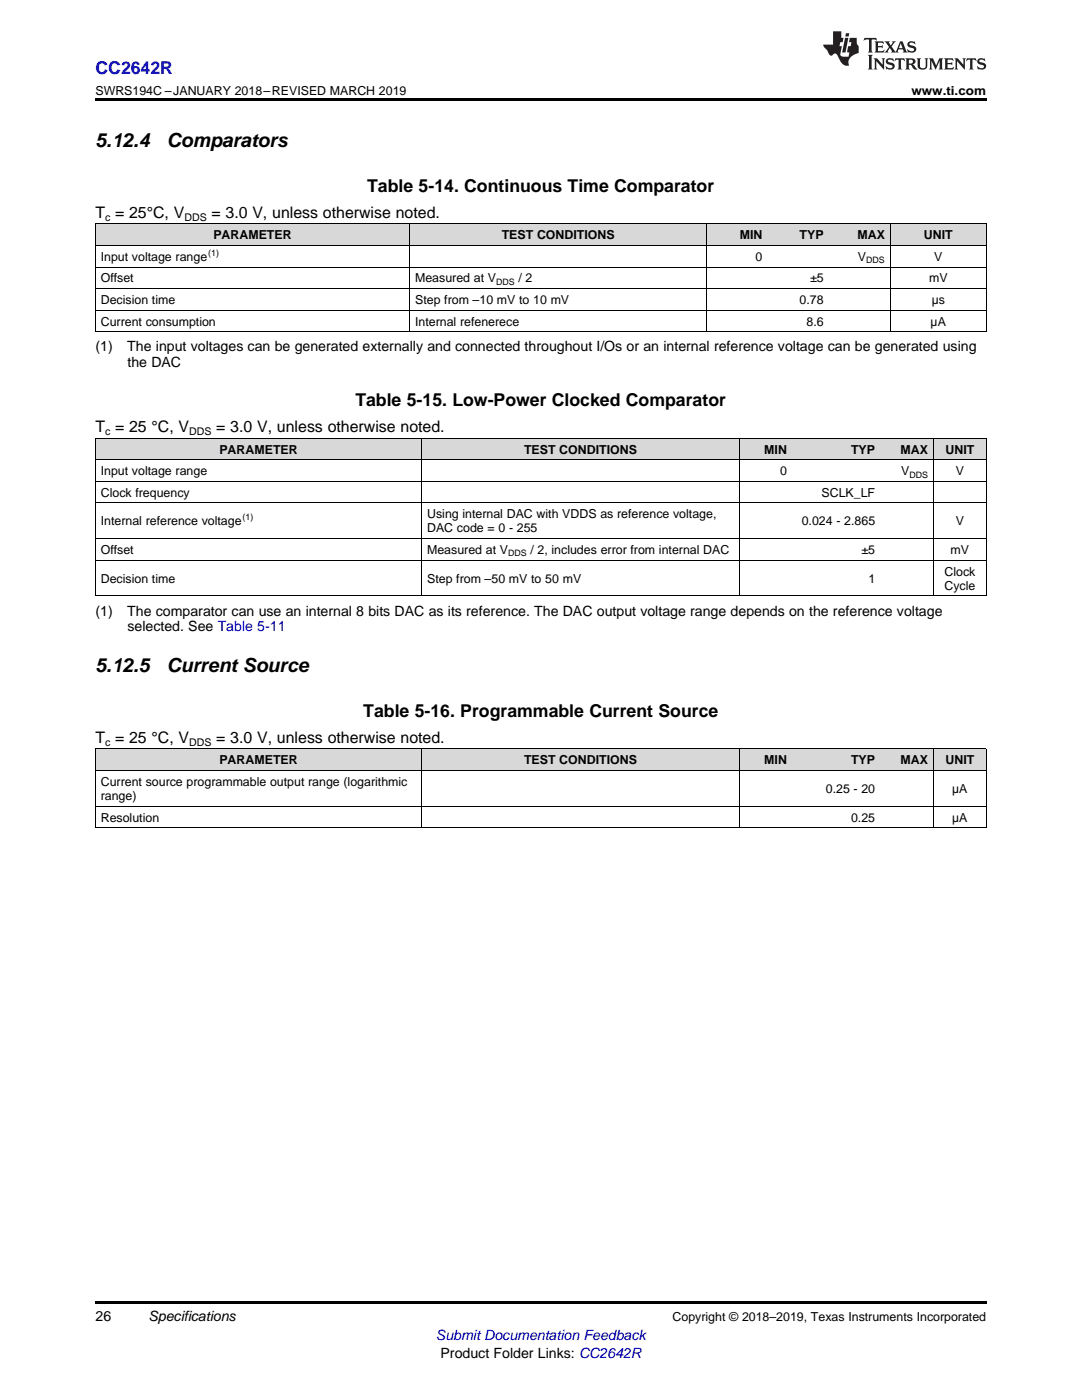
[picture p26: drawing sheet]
<svg xmlns="http://www.w3.org/2000/svg" width="216mm" height="279mm" viewBox="0 0 216 279" stroke-linecap="round" stroke-linejoin="round" font-family="sans-serif">
<defs><g id="words">
<g font-size="3.9">
<text x="19" y="29.3">5.12.4</text>
<text x="33.3" y="29.3">Comparators</text>
<text x="19" y="134.1">5.12.5</text>
<text x="33.3" y="134.1">Current Source</text>
</g>
<text font-size="3.5" fill="#00f" x="19" y="14.8">CC2642R</text>
<g font-size="3.5">
<text x="73.3" y="38.3">Table 5-14. Continuous Time Comparator</text>
<text x="70.9" y="81.1">Table 5-15. Low-Power Clocked Comparator</text>
<text x="72.5" y="143.1">Table 5-16. Programmable Current Source</text>
</g>
<g font-size="3.2">
<text x="19" y="43.5">T = 25°C, V</text>
<text x="42.2" y="43.5">= 3.0 V, unless otherwise noted.</text>
<text x="19" y="86.2">T = 25 °C, V</text>
<text x="43.1" y="86.2">= 3.0 V, unless otherwise noted.</text>
<text x="19" y="148.2">T = 25 °C, V</text>
<text x="43.1" y="148.2">= 3.0 V, unless otherwise noted.</text>
</g>
<g font-size="2.8">
<text x="19" y="70.1">(1)</text>
<text x="25.4" y="70.1">The input voltages can be generated externally and connected throughout I/Os or an internal reference voltage can be generated using</text>
<text x="25.4" y="73.3">the DAC</text>
<text x="19" y="122.8">(1)</text>
<text x="25.4" y="122.8">The comparator can use an internal 8 bits DAC as its reference. The DAC output voltage range depends on the reference voltage</text>
<text x="25.4" y="126">selected. See Table 5-11</text>
<text x="19" y="263.6">26</text>
<text x="29.6" y="263.6">Specifications</text>
<text x="87.9" y="270.9">Product Folder Links: CC2642R</text>
</g>
<text font-size="2.8" fill="#00f" x="87" y="267.4">Submit Documentation Feedback</text>
<g font-size="2.5">
<text x="19" y="19">SWRS194C –JANUARY 2018–REVISED MARCH 2019</text>
<text x="181.9" y="19">www.ti.com</text>
<text x="42.6" y="47.8">PARAMETER</text>
<text x="100.1" y="47.8">TEST CONDITIONS</text>
<text x="147.6" y="47.8">MIN</text>
<text x="159.6" y="47.8">TYP</text>
<text x="171.1" y="47.8">MAX</text>
<text x="184.4" y="47.8">UNIT</text>
<text x="20.1" y="52.1">Input voltage range</text>
<text x="150.8" y="52.1">0</text>
<text x="171.2" y="52.1">V</text>
<text x="186.4" y="52.1">V</text>
<text x="20.1" y="56.4">Offset</text>
<text x="82.8" y="56.4">Measured at V</text>
<text x="103.4" y="56.4">/ 2</text>
<text x="161.6" y="56.4">±5</text>
<text x="185.4" y="56.4">mV</text>
<text x="20.1" y="60.7">Decision time</text>
<text x="20.1" y="65">Current consumption</text>
<text x="82.8" y="60.7">Step from –10 mV to 10 mV</text>
<text x="82.8" y="65">Internal refenerece</text>
<text x="159.6" y="60.7">0.78</text>
<text x="160.9" y="65">8.6</text>
<text x="185.7" y="65">µA</text>
<text x="185.9" y="60.7">µs</text>
<text x="20.1" y="94.8">Input voltage range</text>
<text x="43.8" y="90.5">PARAMETER</text>
<text x="104.6" y="90.5">TEST CONDITIONS</text>
<text x="152.5" y="90.5">MIN</text>
<text x="155.6" y="94.8">0</text>
<text x="169.8" y="90.5">TYP</text>
<text x="179.7" y="90.5">MAX</text>
<text x="179.8" y="94.8">V</text>
<text x="188.7" y="90.5">UNIT</text>
<text x="190.7" y="94.8">V</text>
<text x="20.1" y="99.1">Clock frequency</text>
<text x="163.9" y="99.1">SCLK_LF</text>
<text x="20.1" y="104.8">Internal reference voltage</text>
<text x="85.2" y="103.4">Using internal DAC with VDDS as reference voltage,</text>
<text x="85.2" y="106.3">DAC code = 0 - 255</text>
<text x="160" y="104.8">0.024 - 2.865</text>
<text x="190.7" y="104.8">V</text>
<text x="20.1" y="110.6">Offset</text>
<text x="85.2" y="110.6">Measured at V</text>
<text x="105.8" y="110.6">/ 2, includes error from internal DAC</text>
<text x="171.9" y="110.6">±5</text>
<text x="189.7" y="110.6">mV</text>
<text x="20.1" y="116.3">Decision time</text>
<text x="85.2" y="116.3">Step from –50 mV to 50 mV</text>
<text x="173.3" y="116.3">1</text>
<text x="188.5" y="114.9">Clock</text>
<text x="188.5" y="117.7">Cycle</text>
<text x="43.8" y="152.5">PARAMETER</text>
<text x="104.6" y="152.5">TEST CONDITIONS</text>
<text x="152.5" y="152.5">MIN</text>
<text x="169.8" y="152.5">TYP</text>
<text x="179.7" y="152.5">MAX</text>
<text x="188.7" y="152.5">UNIT</text>
<text x="20.1" y="156.8">Current source programmable output range (logarithmic</text>
<text x="20.1" y="159.7">range)</text>
<text x="164.8" y="158.3">0.25 - 20</text>
<text x="190" y="158.3">µA</text>
<text x="20.1" y="164">Resolution</text>
<text x="169.8" y="164">0.25</text>
<text x="190" y="164">µA</text>
<text x="134.2" y="263.6">Copyright © 2018–2019, Texas Instruments Incorporated</text>
</g>
<g font-size="2.1">
<text x="21" y="44.1">c</text>
<text x="36.8" y="44.1">DDS</text>
<text x="21" y="86.9">c</text>
<text x="37.7" y="86.9">DDS</text>
<text x="21" y="148.9">c</text>
<text x="37.7" y="148.9">DDS</text>
</g>
<g font-size="1.8">
<text x="41.6" y="51.1">(1)</text>
<text x="172.8" y="52.6">DDS</text>
<text x="99" y="56.9">DDS</text>
<text x="181.5" y="95.3">DDS</text>
<text x="48.4" y="103.9">(1)</text>
<text x="101.4" y="111.1">DDS</text>
</g>
</g></defs>
<g fill="#d8d8d8">
<path d="M19 149.5h65.2v4.3h-65.2z"/>
<path d="M84.2 149.5h63.3v4.3h-63.3z"/>
<path d="M147.5 149.5h10.6v4.3h-10.6z"/>
<path d="M158.1 149.5h17.6v4.3h-17.6z"/>
<path d="M175.7 149.5h10.6v4.3h-10.6z"/>
<path d="M186.3 149.5h10.5v4.3h-10.5z"/>
<path d="M19 87.5h65.2v4.3h-65.2z"/>
<path d="M84.2 87.5h63.3v4.3h-63.3z"/>
<path d="M147.5 87.5h10.6v4.3h-10.6z"/>
<path d="M158.1 87.5h17.6v4.3h-17.6z"/>
<path d="M175.7 87.5h10.6v4.3h-10.6z"/>
<path d="M186.3 87.5h10.5v4.3h-10.5z"/>
<path d="M19 44.7h62.8v4.3h-62.8z"/>
<path d="M81.8 44.7h59.2v4.3h-59.2z"/>
<path d="M141 44.7h12.2v4.3h-12.2z"/>
<path d="M153.2 44.7h12.3v4.3h-12.3z"/>
<path d="M165.5 44.7h12.2v4.3h-12.2z"/>
<path d="M177.7 44.7h19.1v4.3h-19.1z"/>
</g>
<path d="M19 19.5h177.8v.5h-177.8zM19 259.7h177.8v.5h-177.8z" fill="#000"/>
<g fill="none" stroke="#000" stroke-width=".2">
<path d="M19 57.6h177.8M19 53.3h177.8M19 49h177.8M19 44.7h177.8M19.1 44.7v21.6M81.7 44.7v21.6M141 44.7v21.6M177.6 44.7v21.6M196.8 44.7v21.6M19 66.2h177.8M19 61.9h177.8M19 96h177.8"/>
<path d="M19 91.7h177.8M19 87.4h177.8M19.1 87.5v31.5M84.1 87.5v31.5M147.5 87.5v31.5M186.2 87.5v31.5M196.8 87.5v31.5M19 118.9h177.8M19 111.8h177.8M19 107.5h177.8M19 100.3h177.8M19 153.8h177.8"/>
<path d="M19 149.5h177.8M19.1 149.5v15.7M84.1 149.5v15.7M147.5 149.5v15.7M186.2 149.5v15.7M196.8 149.5v15.7M19 165.2h177.8M19 160.9h177.8"/>
</g>
<g fill="#231f20">
<path d="M172.5 7.6l-.1 .5 .4-.2h.6v.1v2.1l-.2 .4h.9l-.2-.4v-2.1l.1-.1h.5l.5 .2-.2-.5zM174.5 8.3l.2 .3v1.5l-.2 .4h1.8l.2-.6a1.04 1.04 0 0 1-1.3 .2v-.7h.6l.3 .2v-.6l-.3 .2h-.6v-.6l.8-.1 .4 .3-.2-.5zM176.5 8.3l.9 1.1-.9 1.1h.8l-.2-.2 .4-.7 .5 .7-.2 .2h1.5l-.2-.2 .2-.4h.9l.1 .4-.2 .2h1l-.3-.3-.7-1.9h-.5l-.9 2-.8-1 .9-1h-.8l.1 .3-.4 .5-.3-.6 .1-.2zM179.7 8.6l.4 1h-.7zM181.3 8.4a.63 .63 0 0 0-.2 .7 .63 .63 0 0 0 .6 .4l.6 .2 .1 .2a.75 .75 0 0 1-.7 .4 .75 .75 0 0 1-.6-.5l.1 .7 .1-.1a1.11 1.11 0 0 0 1.5-.6 1.13 1.13 0 0 0-1.2-.8l-.1-.4a1.04 1.04 0 0 1 1.2 .2l-.2-.5-.2 .1-.4-.2zM173.2 10.9l.2 .4v2.2l-.2 .4h1l-.3-.4v-2.2l.3-.4zM174.3 11.6l.3 .4v1.5l-.3 .4h.8l-.2-.4v-1.3l1.5 1.7v-1.9l.2-.4h-.7l.2 .4v.9l-1.1-1.3zM177 11.8a.62 .62 0 0 0-.2 .7 .62 .62 0 0 0 .6 .4l.6 .1 .1 .3a.76 .76 0 0 1-.7 .3 .76 .76 0 0 1-.7-.4l.2 .7 .1-.1a1.11 1.11 0 0 0 1.5-.6 1.13 1.13 0 0 0-1.2-.8l-.1-.4a1.04 1.04 0 0 1 1.2 .2l-.2-.6-.2 .1-.5-.1zM178.7 11.6l-.2 .6a.61 .61 0 0 1 .8-.3v1.6l-.2 .4h.9l-.2-.4v-1.6a.63 .63 0 0 1 .7 .3l-.1-.6zM180.6 11.6l.3 .4v1.5l-.3 .4h1l-.2-.2-.1-.8 .6 .2a.76 .76 0 0 0 1.2 .7l-1-1a.58 .58 0 0 0 .6-.5 .58 .58 0 0 0-.5-.6zM181.4 11.9h.1a.45 .45 0 0 1 .5 .1 .45 .45 0 0 1 .1 .5l-.8 .2zM182.9 11.6l.2 .2a2.17 2.17 0 0 0 .3 1.9 .99 .99 0 0 0 1.6-.6v-1.1l.2-.4h-.7l.2 .2a1.92 1.92 0 0 1-.2 1.8 .6 .6 0 0 1-.9-.5v-1.1l.2-.4zM185.4 11.6l.2 .4v1.5l-.2 .4h.7l-.2-.4v-1.4l.8 1.8 .8-1.8v1.4l-.2 .4h.9l-.2-.4v-1.5l.2-.4h-.8l-.6 1.5-.6-1.5zM188.4 11.6l.2 .4v1.5l-.2 .4h1.8l.1-.6a1.04 1.04 0 0 1-1.2 .1v-.6h.5l.4 .2v-.6l-.4 .2h-.5v-.7h.8l.3 .3-.1-.6zM190.5 11.6l.2 .4v1.5l-.2 .4h.7l-.2-.4v-1.3l1.5 1.7v-1.9l.2-.4h-.7l.2 .4v.9l-1.1-1.3zM192.9 11.6l-.1 .6a.61 .61 0 0 1 .7-.3l.1 1.6-.3 .4h1l-.3-.4 .1-1.6a.63 .63 0 0 1 .7 .3l-.1-.6zM195.2 11.8a.62 .62 0 0 0-.2 .7 .62 .62 0 0 0 .6 .4l.6 .1 .1 .3a.76 .76 0 0 1-.7 .3 .76 .76 0 0 1-.6-.4l.1 .7 .1-.1a1.11 1.11 0 0 0 1.6-.6 1.13 1.13 0 0 0-1.3-.8l-.1-.4a1.04 1.04 0 0 1 1.2 .2l-.1-.6-.2 .1-.5-.1z"/>
<path d="M166.2 6.3v2.6h-1.9v.4l.8 .9a.91 .91 0 0 0 1 .8 .56 .56 0 0 1 .5-.3 .56 .56 0 0 1 .5 .3l.4 .8a1.53 1.53 0 0 0 1.9 1.2 1.54 1.54 0 0 1 1-2.1l.9-.3v-1.4a1.52 1.52 0 0 1-.4-1.6h-1.3l-.2 .8h.5l-.2 .8h-.5l-.1 1v.2l.4 .1-.2 .8a1.93 1.93 0 0 1-1.6-.3l.3-1.8h-.5l.2-.8h.4l.2-.8h-.4v-1.3zM168.6 7.6l-.6 2.9h.7l.6-2.9zM168.8 6.6l-.1 .7h.6l.2-.7z"/>
</g>
<use href="#words"/>
</svg>
